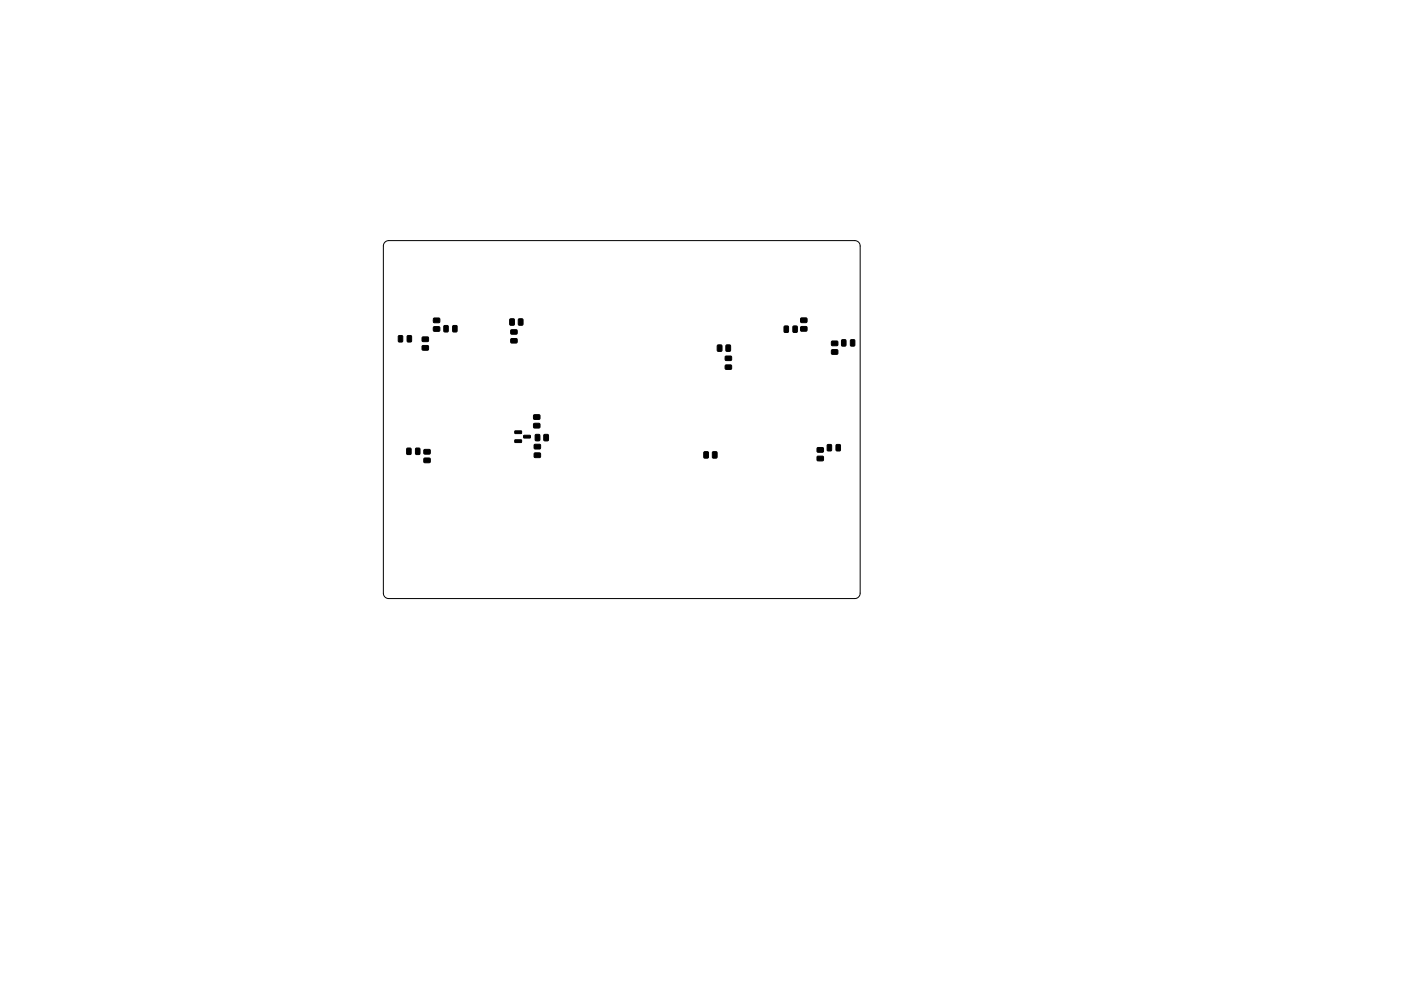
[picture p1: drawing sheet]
<svg xmlns="http://www.w3.org/2000/svg" width="297mm" height="210mm" viewBox="0 0 297 210" stroke-linecap="round" stroke-linejoin="round" font-family="sans-serif">
<path d="M81.6 51.4l.8-.4h98.8a1.14 1.14 0 0 1 1.2 1.2v73.7a1.14 1.14 0 0 1-1.2 1.1h-98.8a1.14 1.14 0 0 1-1.1-1.1v-73.7z" fill="none" stroke="#000" stroke-width=".21"/>
<g fill="#000" stroke="#000" stroke-width=".21">
<path d="M84.5 71.2h.7l.2 .1v1l-.1 .3h-.6l-.3-.2zM86.4 71.2h.6l.3 .1v1l-.2 .3h-.6l-.2-.2zM89.5 71.5h1.2l.2 .2v.6l-.3 .2h-1l-.1-.3zM89.5 73.4l1.2-.1 .2 .2v.7l-.3 .1h-1l-.1-.2zM91.9 69.4l1.2-.1 .2 .2-.1 .7-.2 .1h-1l-.1-.2zM91.9 67.5h1.2l.2 .2-.1 .6-.2 .2h-1l-.1-.3zM94.2 69.1l.6-.1 .2 .2 .1 1-.2 .2h-.6l-.2-.1zM96 69.1l.7-.1 .2 .2v1l-.1 .2h-.6l-.2-.1zM108.1 67.7l.7-.1 .3 .2v1l-.2 .2h-.6l-.2-.1zM108.3 70h1.2l.2 .2-.1 .6-.2 .1h-1l-.1-.2zM108.3 71.9l1.2-.1 .2 .3-.1 .5-.2 .2h-1l-.1-.3zM109.9 67.7l.7-.1 .3 .2v1l-.2 .2h-.6l-.2-.1z"/>
<path d="M152.1 73.2h.7l.3 .1v1l-.2 .2-.6 .1-.2-.2zM153.8 75.6l1.2-.1 .1 .3v.6l-.2 .1h-1l-.2-.2zM153.8 77.5l1.2-.1 .1 .3v.5l-.2 .2h-1l-.2-.3zM154 73.2h.7l.2 .1v1l-.1 .2-.7 .1-.2-.2zM166.3 69.2l.6-.1 .3 .2v1l-.2 .2h-.5l-.3-.1zM168.2 69.2l.6-.1 .2 .2 .1 1-.2 .2h-.6l-.2-.1zM169.8 69.3h1.2l.1 .2v.6l-.2 .2h-1l-.2-.3zM169.8 67.5h1.2l.1 .2v.6l-.2 .2-1-.1-.2-.2zM176.3 72.4h1.2l.2 .2-.1 .6-.2 .2-1-.1-.1-.2zM176.3 74.2h1.2l.2 .2-.1 .6-.2 .2h-1l-.1-.3zM178.5 72.1l.6-.1 .3 .2v1l-.2 .2h-.5l-.3-.1zM180.4 72.1l.6-.1 .2 .2 .1 1-.2 .2h-.6l-.2-.1z"/>
<path d="M86.3 95.1l.6-.1 .3 .2v1l-.2 .2h-.6l-.2-.1zM88.2 95.1l.6-.1 .2 .2 .1 1-.2 .2h-.6l-.2-.1zM89.9 95.4h1.2l.1 .2v.6l-.2 .2-1-.1-.2-.2zM89.9 97.2h1.2l.1 .2v.6l-.2 .2h-1l-.2-.3zM109.2 93.3h1.3l.1 .5-1.4 .1zM109.2 91.4h1.3l.1 .5-1.4 .1zM111 92.4h1.4l.1 .5h-1.4zM113.5 92.2l.7-.1 .3 .2v1l-.2 .2h-.6l-.2-.1zM113.2 88h1.1l.2 .2v.6l-.3 .2h-.9l-.2-.3zM113.2 89.9l1.1-.1 .2 .2v.7l-.3 .1h-.9l-.2-.2zM113.3 94.3h1.2l.1 .2v.6l-.2 .2h-1l-.2-.3zM113.3 96.1h1.2l.1 .2v.6l-.2 .2h-1l-.2-.3z"/>
<path d="M115.3 92.2l.8-.1 .2 .2v1l-.2 .2h-.6l-.2-.1zM149.3 95.9l.7-.1 .2 .2v1l-.1 .2h-.7l-.2-.1zM151.1 95.9l.7-.1 .2 .2v1l-.1 .2h-.6l-.3-.1zM173.3 95h1.2l.1 .2v.6l-.2 .2-1-.1-.2-.2zM173.3 96.8h1.2l.1 .2v.6l-.2 .2h-1l-.2-.3zM175.4 94.4l.7-.1 .2 .1v1l-.1 .3h-.6l-.2-.2zM177.3 94.4l.7-.1 .2 .1v1l-.1 .3h-.6l-.2-.2z"/>
</g>
</svg>
